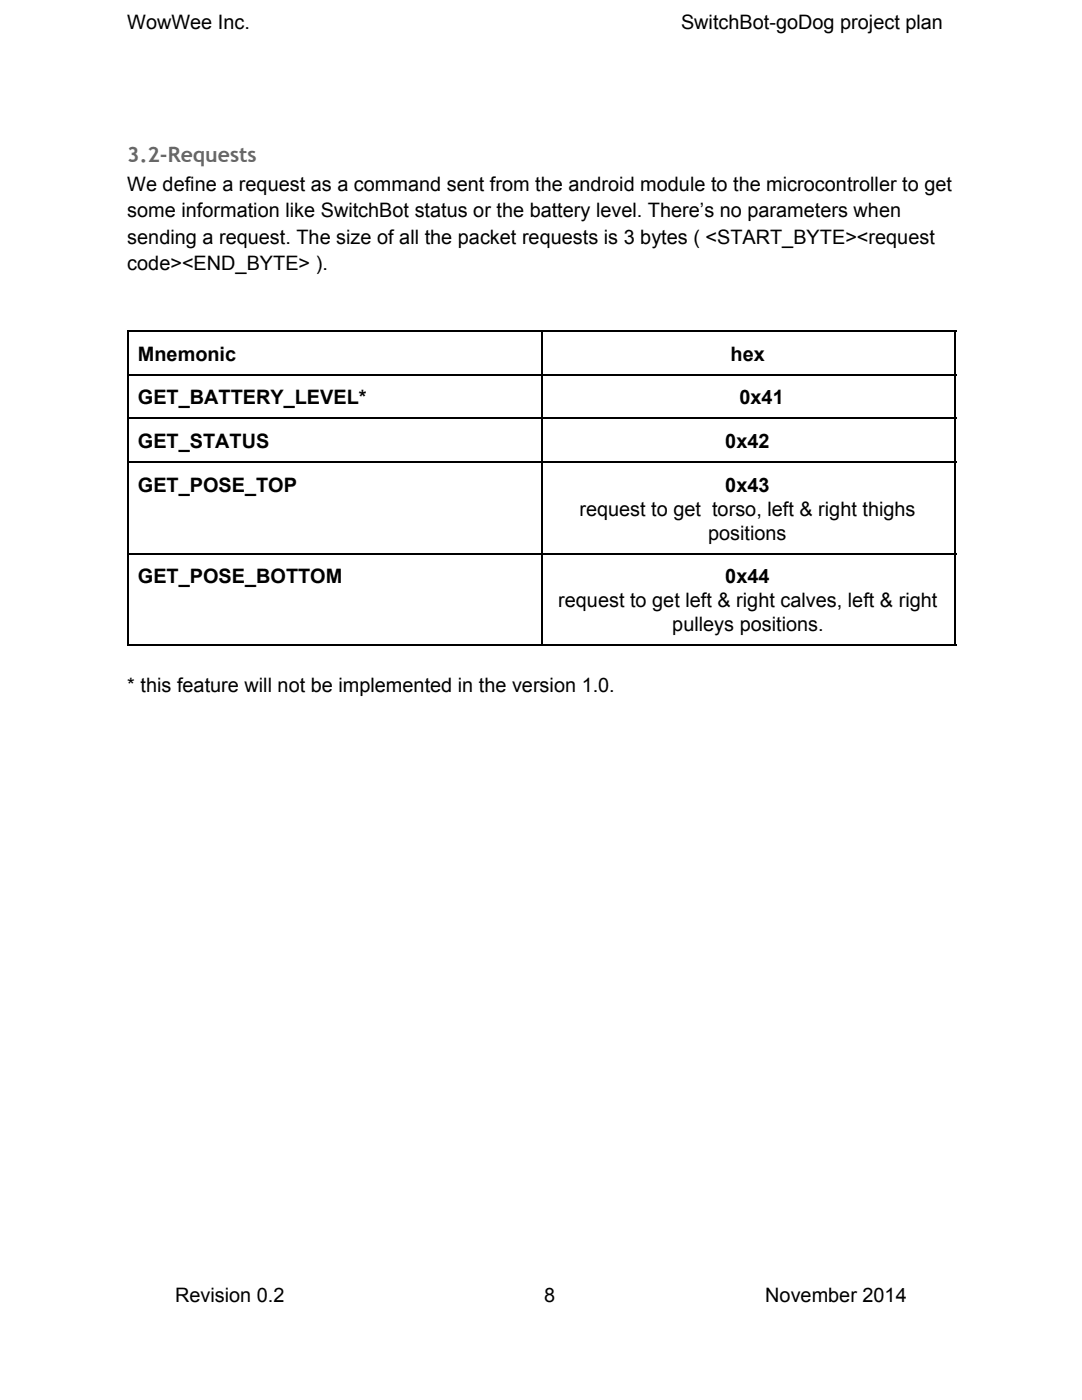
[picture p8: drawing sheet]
<svg xmlns="http://www.w3.org/2000/svg" width="216mm" height="279mm" viewBox="0 0 216 279" stroke-linecap="round" stroke-linejoin="round" font-family="sans-serif">
<defs><g id="words">
<text font-size="4.2" fill="#666" x="25.4" y="32.3">3.2-Requests</text>
<g font-size="4">
<text x="25.4" y="5.8">WowWee Inc.</text>
<text x="135.9" y="5.8">SwitchBot­goDog project plan</text>
<text x="25.4" y="38.1">We define a request as a command sent from the android module to the microcontroller to get</text>
<text x="25.4" y="43.4">some information like SwitchBot status or the battery level. There’s no parameters when</text>
<text x="25.4" y="48.7">sending a request. The size of all the packet requests is 3 bytes ( &lt;START_BYTE&gt;&lt;request</text>
<text x="25.4" y="54">code&gt;&lt;END_BYTE&gt; ).</text>
<text x="27.5" y="72">Mnemonic</text>
<text x="145.8" y="72">hex</text>
<text x="27.5" y="80.7">GET_BATTERY_LEVEL*</text>
<text x="147.6" y="80.7">0x41</text>
<text x="27.5" y="89.4">GET_STATUS</text>
<text x="144.7" y="89.4">0x42</text>
<text x="27.5" y="98.2">GET_POSE_TOP</text>
<text x="144.7" y="98.2">0x43</text>
<text x="115.6" y="102.9">request to get torso, left &amp; right thighs</text>
<text x="141.3" y="107.7">positions</text>
<text x="27.5" y="116.4">GET_POSE_BOTTOM</text>
<text x="144.7" y="116.4">0x44</text>
<text x="111.4" y="121.2">request to get left &amp; right calves, left &amp; right</text>
<text x="134.1" y="125.9">pulleys positions.</text>
<text x="25.4" y="138.1">* this feature will not be implemented in the version 1.0.</text>
<text x="34.9" y="259.8">Revision 0.2</text>
<text x="108.6" y="259.8">8</text>
<text x="152.7" y="259.8">November 2014</text>
</g>
</g></defs>
<path d="M25.4 74.7h165.4M25.4 66h165.4M25.5 65.9v63M108.1 65.9v63M190.6 65.9v63M25.4 92.2h165.4M25.4 83.5h165.4M25.4 110.5h165.4M25.4 128.7h165.4" fill="none" stroke="#000" stroke-width=".26"/>
<use href="#words"/>
</svg>
